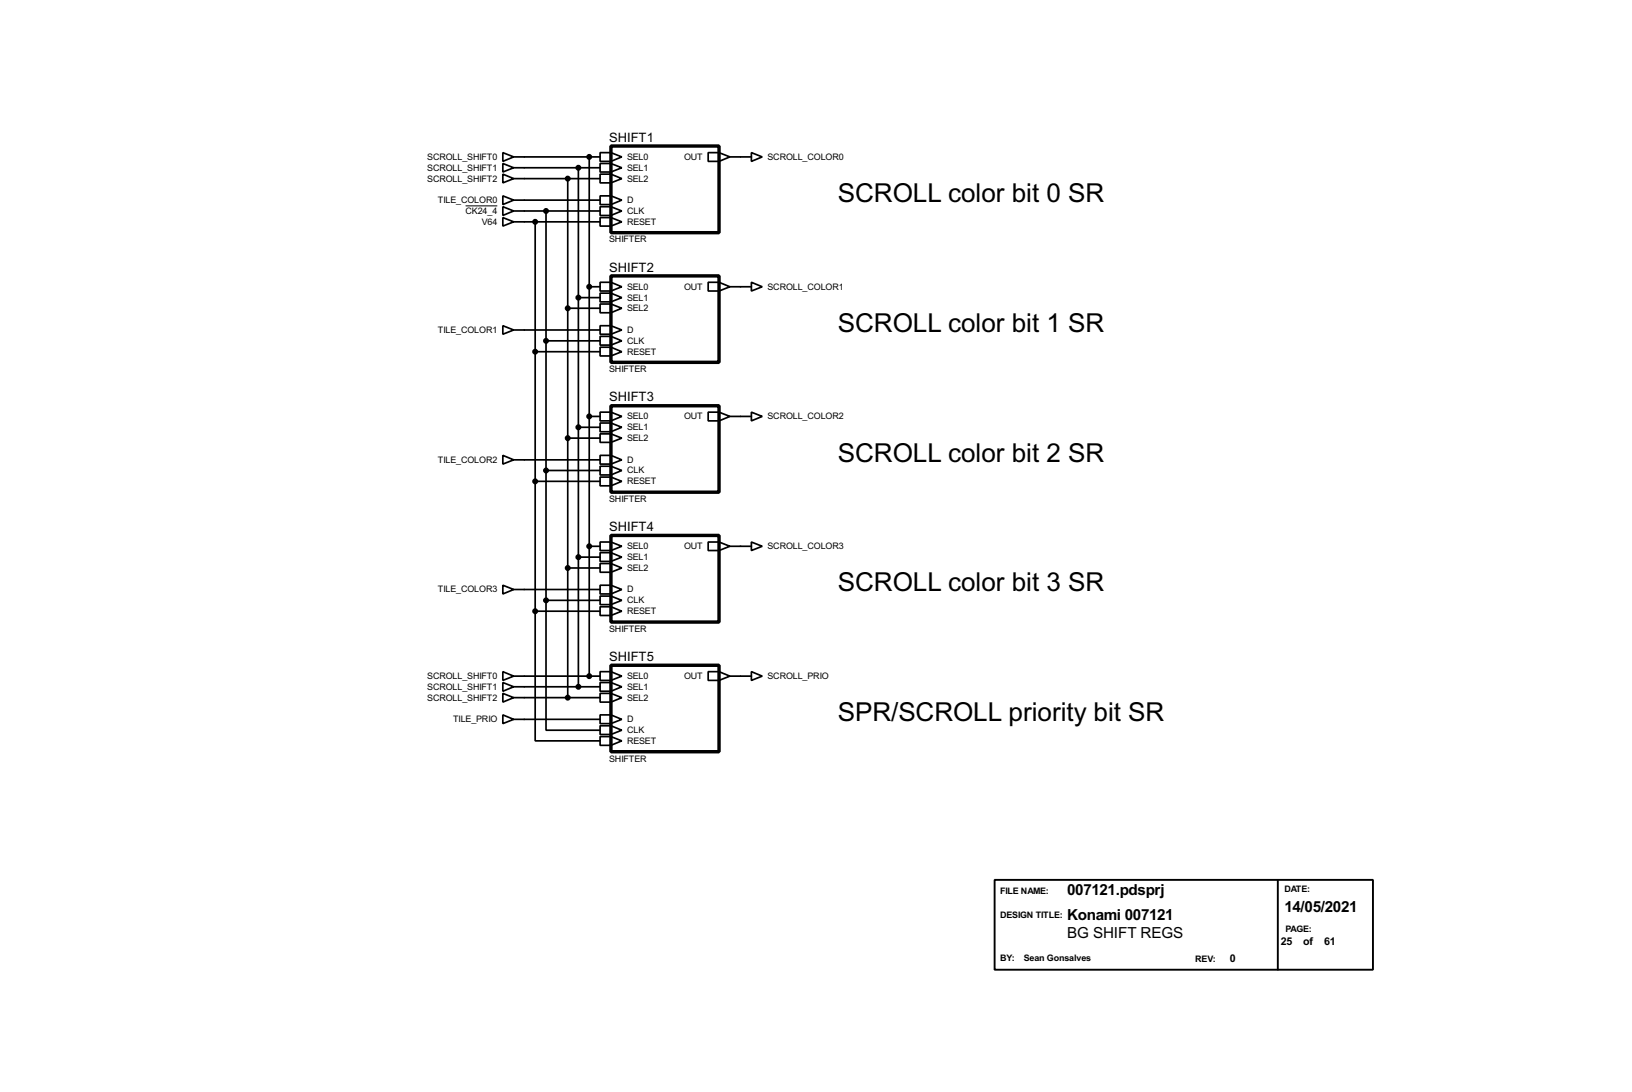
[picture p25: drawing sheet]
<svg xmlns="http://www.w3.org/2000/svg" width="383mm" height="256mm" viewBox="0 0 383 256" stroke-linecap="round" stroke-linejoin="round" font-family="sans-serif">
<defs><g id="words">
<g font-size="6.9">
<text x="196.9" y="47.4">SCROLL color bit 0 SR</text>
<text x="196.9" y="77.9">SCROLL color bit 1 SR</text>
<text x="196.9" y="108.4">SCROLL color bit 2 SR</text>
<text x="196.9" y="138.9">SCROLL color bit 3 SR</text>
<text x="196.9" y="169.4">SPR/SCROLL priority bit SR</text>
</g>
<g font-size="4">
<text x="250.8" y="210.3">007121.pdsprj</text>
<text x="301.8" y="214.3">14/05/2021</text>
<text x="250.8" y="220.4">BG SHIFT REGS</text>
<text x="250.8" y="216">Konami 007121</text>
</g>
<g font-size="3.4">
<text x="143.2" y="33.3">SHIFT1</text>
<text x="143.2" y="63.8">SHIFT2</text>
<text x="143.2" y="94.3">SHIFT3</text>
<text x="143.2" y="124.8">SHIFT4</text>
<text x="143.2" y="155.3">SHIFT5</text>
</g>
<g font-size="2.8">
<text x="289" y="226.1">0</text>
<text x="301" y="222">25</text>
<text x="306.2" y="222">of</text>
<text x="311.1" y="222">61</text>
</g>
<g font-size="2.4">
<text x="100.4" y="37.5">SCROLL_SHIFT0</text>
<text x="100.4" y="40.1">SCROLL_SHIFT1</text>
<text x="147.4" y="37.5">SEL0</text>
<text x="147.4" y="40.1">SEL1</text>
<text x="160.8" y="37.5">OUT</text>
<text x="180.4" y="37.5">SCROLL_COLOR0</text>
<text x="100.4" y="42.7">SCROLL_SHIFT2</text>
<text x="102.9" y="47.7">TILE_COLOR0</text>
<text x="147.4" y="42.7">SEL2</text>
<text x="147.4" y="47.7">D</text>
<text x="109.4" y="50.2">CK24_4</text>
<text x="113.2" y="52.8">V64</text>
<text x="147.4" y="50.2">CLK</text>
<text x="147.4" y="52.8">RESET</text>
<text x="143.2" y="57">SHIFTER</text>
<text x="147.4" y="68.1">SEL0</text>
<text x="147.4" y="70.6">SEL1</text>
<text x="160.8" y="68.1">OUT</text>
<text x="180.4" y="68.1">SCROLL_COLOR1</text>
<text x="147.4" y="73.1">SEL2</text>
<text x="102.9" y="78.2">TILE_COLOR1</text>
<text x="147.4" y="78.2">D</text>
<text x="147.4" y="80.8">CLK</text>
<text x="147.4" y="83.3">RESET</text>
<text x="143.2" y="87.5">SHIFTER</text>
<text x="147.4" y="98.5">SEL0</text>
<text x="147.4" y="101.1">SEL1</text>
<text x="160.8" y="98.5">OUT</text>
<text x="180.4" y="98.5">SCROLL_COLOR2</text>
<text x="147.4" y="103.6">SEL2</text>
<text x="102.9" y="108.7">TILE_COLOR2</text>
<text x="147.4" y="108.7">D</text>
<text x="147.4" y="111.2">CLK</text>
<text x="147.4" y="113.8">RESET</text>
<text x="143.2" y="117.9">SHIFTER</text>
<text x="147.4" y="129">SEL0</text>
<text x="147.4" y="131.6">SEL1</text>
<text x="160.8" y="129">OUT</text>
<text x="180.4" y="129">SCROLL_COLOR3</text>
<text x="147.4" y="134.1">SEL2</text>
<text x="102.9" y="139.2">TILE_COLOR3</text>
<text x="147.4" y="139.2">D</text>
<text x="147.4" y="141.7">CLK</text>
<text x="143.2" y="148.4">SHIFTER</text>
<text x="147.4" y="144.3">RESET</text>
<text x="100.4" y="159.5">SCROLL_SHIFT0</text>
<text x="147.4" y="159.5">SEL0</text>
<text x="160.8" y="159.5">OUT</text>
<text x="180.4" y="159.5">SCROLL_PRIO</text>
<text x="100.4" y="162">SCROLL_SHIFT1</text>
<text x="100.4" y="164.6">SCROLL_SHIFT2</text>
<text x="147.4" y="162">SEL1</text>
<text x="147.4" y="164.6">SEL2</text>
<text x="106.5" y="169.7">TILE_PRIO</text>
<text x="147.4" y="169.7">D</text>
<text x="147.4" y="172.2">CLK</text>
<text x="143.2" y="178.9">SHIFTER</text>
<text x="147.4" y="174.7">RESET</text>
<text x="301.8" y="209.6">DATE:</text>
<text x="235" y="210.1">FILE NAME:</text>
<text x="235" y="215.5">DESIGN TITLE:</text>
<text x="302.1" y="219">PAGE:</text>
<text x="235" y="225.8">BY:</text>
<text x="240.6" y="225.8">Sean Gonsalves</text>
<text x="280.9" y="225.9">REV:</text>
</g>
</g></defs>
<g fill="none" stroke="#000" stroke-width=".4">
<path d="M118.2 35.9l2.5 1-2.5 1zM118.2 38.4l2.5 1-2.5 1zM120.7 36.9h20.3M120.7 39.4h20.3M135.9 39.4v121.9M138.5 36.9v121.9M141 35.9h2.6l2.5 1-2.5 1h-2.6zM141 38.4h2.6l2.5 1-2.5 1h-2.6zM143.6 35.9v2M143.6 38.4v2M166.4 35.9h2.6l2.5 1-2.5 1h-2.6zM169 35.9v2"/>
<path d="M171.5 36.9h5.1M176.6 35.9l2.5 1-2.5 1zM118.2 40.9l2.5 1.1-2.5 1zM118.2 46l2.5 1-2.5 1.1zM118.2 51.1l2.5 1-2.5 1zM118.2 48.6l2.5 1-2.5 1zM120.7 47h20.3M120.7 42h20.3M120.7 49.6h20.3M120.7 52.1h20.3M125.8 52.1v91.5M128.3 49.6v91.4"/>
<path d="M133.4 42v121.9M141 40.9h2.6l2.5 1.1-2.5 1h-2.6zM141 46h2.6l2.5 1-2.5 1.1h-2.6zM141 48.6h2.6l2.5 1-2.5 1h-2.6zM141 51.1h2.6l2.5 1-2.5 1h-2.6zM143.6 40.9v2.1M143.6 46v2.1M143.6 48.6v2M143.6 51.1v2M118.2 76.5l2.5 1-2.5 1zM120.7 77.5h20.3M133.4 72.4h7.6"/>
<path d="M135.9 69.9h5.1M138.5 67.4h2.5M141 66.3h2.6l2.5 1.1-2.5 1h-2.6zM141 68.9h2.6l2.5 1-2.5 1h-2.6zM141 71.4h2.6l2.5 1-2.5 1.1h-2.6zM141 76.5h2.6l2.5 1-2.5 1h-2.6zM141 79h2.6l2.5 1.1-2.5 1h-2.6zM143.6 66.3v2.1M143.6 68.9v2M143.6 71.4v2.1M143.6 76.5v2M143.6 79v2.1"/>
<path d="M166.4 66.3h2.6l2.5 1.1-2.5 1h-2.6zM169 66.3v2.1M171.5 67.4h5.1M176.6 66.3l2.5 1.1-2.5 1zM125.8 82.6h15.2M128.3 80.1h12.7M138.5 97.8h2.5M141 81.6h2.6l2.5 1-2.5 1h-2.6zM141 96.8h2.6l2.5 1-2.5 1.1h-2.6zM141 99.4h2.6l2.5 1-2.5 1h-2.6zM143.6 81.6v2M143.6 96.8v2.1"/>
<path d="M143.6 99.4v2M166.4 96.8h2.6l2.5 1-2.5 1.1h-2.6zM169 96.8v2.1M171.5 97.8h5.1M176.6 96.8l2.5 1-2.5 1.1zM118.2 107l2.5 1-2.5 1zM120.7 108h20.3M125.8 113.1h15.2M128.3 110.5h12.7M133.4 102.9h7.6M135.9 100.4h5.1M141 101.9h2.6l2.5 1-2.5 1h-2.6z"/>
<path d="M141 107h2.6l2.5 1-2.5 1h-2.6zM141 109.5h2.6l2.5 1-2.5 1.1h-2.6zM141 112.1h2.6l2.5 1-2.5 1h-2.6zM143.6 101.9v2M143.6 107v2M143.6 109.5v2.1M143.6 112.1v2M118.2 137.5l2.5 1-2.5 1zM120.7 138.5h20.3M133.4 133.4h7.6M135.9 130.9h5.1M138.5 128.3h2.5"/>
<path d="M141 127.3h2.6l2.5 1-2.5 1h-2.6zM141 129.8h2.6l2.5 1.1-2.5 1h-2.6zM141 132.4h2.6l2.5 1-2.5 1h-2.6zM141 137.5h2.6l2.5 1-2.5 1h-2.6zM143.6 127.3v2M143.6 129.8v2.1M143.6 132.4v2M143.6 137.5v2M166.4 127.3h2.6l2.5 1-2.5 1h-2.6zM169 127.3v2M171.5 128.3h5.1M176.6 127.3l2.5 1-2.5 1z"/>
<path d="M118.2 157.8l2.5 1-2.5 1zM120.7 158.8h20.3M125.8 143.6v30.4h15.2M125.8 143.6h15.2M128.3 141v30.5h12.7M128.3 141h12.7M141 140h2.6l2.5 1-2.5 1h-2.6zM141 142.5h2.6l2.5 1.1-2.5 1h-2.6zM141 157.8h2.6l2.5 1-2.5 1h-2.6zM143.6 140v2M143.6 142.5v2.1M143.6 157.8v2"/>
<path d="M166.4 157.8h2.6l2.5 1-2.5 1h-2.6zM169 157.8v2M171.5 158.8h5.1M176.6 157.8l2.5 1-2.5 1zM118.2 160.3l2.5 1-2.5 1.1zM118.2 162.9l2.5 1-2.5 1zM118.2 167.9l2.5 1.1-2.5 1zM120.7 169h20.3M120.7 161.3h20.3M120.7 163.9h20.3M141 160.3h2.6l2.5 1-2.5 1.1h-2.6zM141 162.9h2.6l2.5 1-2.5 1h-2.6z"/>
<path d="M141 167.9h2.6l2.5 1.1-2.5 1h-2.6zM141 170.5h2.6l2.5 1-2.5 1h-2.6zM141 173h2.6l2.5 1-2.5 1.1h-2.6zM143.6 160.3v2.1M143.6 162.9v2M143.6 167.9v2.1M143.6 170.5v2M143.6 173v2.1"/>
</g>
<path d="M143.6 34.3h25.4v20.4h-25.4zM143.6 64.8h25.4v20.3h-25.4zM143.6 95.3h25.4v20.3h-25.4zM143.6 125.8h25.4v20.3h-25.4zM143.6 156.3h25.4v20.3h-25.4z" fill="none" stroke="#000" stroke-width=".8"/>
<path d="M109.4 48.4h7.5" fill="none" stroke="#000" stroke-width=".23"/>
<g fill="#000" stroke="#000" stroke-width=".4">
<circle cx="135.9" cy="39.4" r=".5"/>
<circle cx="138.4" cy="36.9" r=".5"/>
<circle cx="125.7" cy="52.1" r=".5"/>
<circle cx="128.3" cy="49.6" r=".5"/>
<circle cx="133.4" cy="42" r=".5"/>
<circle cx="133.4" cy="72.4" r=".5"/>
<circle cx="135.9" cy="69.9" r=".5"/>
<circle cx="138.4" cy="67.4" r=".5"/>
<circle cx="125.7" cy="82.6" r=".5"/>
<circle cx="128.3" cy="80.1" r=".5"/>
<circle cx="138.4" cy="97.8" r=".5"/>
<circle cx="125.7" cy="113.1" r=".5"/>
<circle cx="128.3" cy="110.5" r=".5"/>
<circle cx="133.4" cy="102.9" r=".5"/>
<circle cx="135.9" cy="100.4" r=".5"/>
<circle cx="133.4" cy="133.4" r=".5"/>
<circle cx="135.9" cy="130.9" r=".5"/>
<circle cx="138.4" cy="128.3" r=".5"/>
<circle cx="125.7" cy="143.6" r=".5"/>
<circle cx="128.3" cy="141" r=".5"/>
<circle cx="138.4" cy="158.8" r=".5"/>
<circle cx="133.4" cy="163.9" r=".5"/>
<circle cx="135.9" cy="161.3" r=".5"/>
</g>
<path d="M233.7 206.7h88.9v21.1h-88.9zM300.3 206.7v21.1" fill="none" stroke="#000" stroke-width=".45"/>
<use href="#words"/>
</svg>
